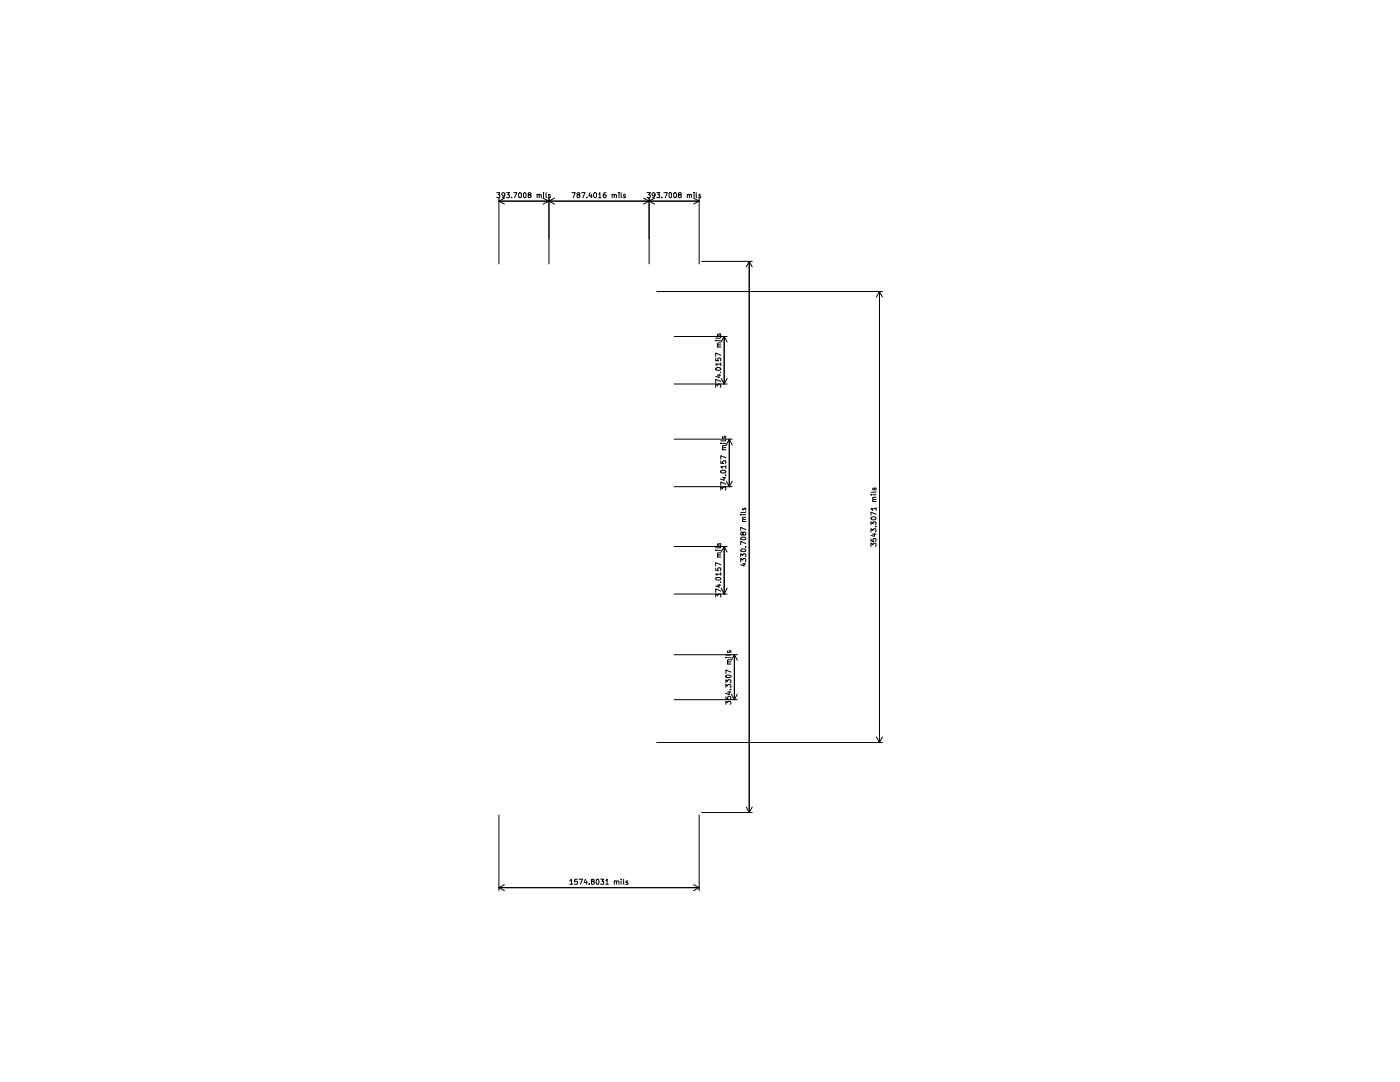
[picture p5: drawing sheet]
<svg xmlns="http://www.w3.org/2000/svg" width="279mm" height="216mm" viewBox="0 0 279 216" stroke-linecap="round" stroke-linejoin="round" font-family="sans-serif">
<g fill="none" stroke="#000" stroke-width=".2">
<path d="M99.1 38.4h.6l-.2 .5h.2v.5h-.6M99.6 39.5v13.2M100.7 39.5l-1.1 .6M100.8 38.9l-.1 .1-.4 .1-.1-.5 .1-.2 .5 .2-.2 .8-.4 .1M101.1 38.4h.6l-.4 .5h.3l.1 .4-.2 .2-.4-.1M102.1 39.4v.1M102.5 38.4h.6l-.4 1.1M103.5 38.5l.3-.1 .3 .2v.7l-.3 .2a.58 .58 0 0 1-.3-1zM104.6 38.4l.4 .2v.7l-.3 .2-.2-.2v-.7zM105.6 38.9l-.2-.1v-.3l.3-.1 .3 .2-.2 .3h-.4v.5a.32 .32 0 0 0 .5 0 .32 .32 0 0 0-.2-.5M107.2 38.9l.2-.1 .2 .1v.6M107.2 38.8v.7"/>
<path d="M107.6 38.9l.1-.1 .3 .1v.6M108.4 39.5l1.2 .6M108.5 38.4v.1M108.5 38.8v.7M109 38.4v.9l.1 .2M109.6 39.5v13.2M109.8 38.9l-.2-.1-.1 .3 .4 .2-.2 .2-.2-.1M110.7 39.5l-1.1 .6M114.1 38.4h.7l-.4 1.1M115.3 38.9l-.2-.3 .5-.2 .1 .2v.3h-.4l-.2 .2 .2 .4 .4-.2-.1-.4M116.1 38.4h.7l-.5 1.1M117.1 39.4v.1"/>
<path d="M117.8 38.4l-.3 .7h.7M118 38.8v.7M118.7 38.4l.3 .2v.7l-.3 .2a.6 .6 0 0 1 0-1.1zM119.5 38.8l.2-.4v1.1M119.5 39.5h.5M120.9 38.4h-.3a.7 .7 0 0 0 0 1.1l.3-.1 .1-.4-.1-.1h-.4l-.1 .1M122.2 38.9l.2-.1 .2 .1v.6M122.2 38.8v.7M122.6 38.9l.2-.1 .2 .1v.6M123.5 38.4v.1M123.5 38.8v.7M124 38.4v.9l.1 .2"/>
<path d="M124.8 38.9l-.3-.1v.3l.4 .2-.2 .2-.2-.1M128.4 39.5l2.2 1.2M129.1 38.4h.7l-.3 .5h.2l.1 .4-.2 .2-.5-.1M129.5 39.5v13.2M130.6 39.5l-2.2 1.2M130.7 38.9l-.1 .2-.4-.1-.1-.1v-.3l.5-.2a.7 .7 0 0 1-.1 1.1h-.3M131.1 38.4h.6l-.4 .5h.4v.5h-.6M132.1 39.4v.1M132.5 38.4h.7l-.4 1.1M133.7 38.4l.3 .2v.7l-.1 .2-.4-.2v-.7zM134.5 38.6l.2-.2a.55 .55 0 0 1 .3 .5 .55 .55 0 0 1-.3 .6l-.2-.2zM135.6 38.9l-.2-.2 .2-.3 .4 .2-.1 .3h-.4l-.1 .4 .2 .2 .4-.2-.2-.4"/>
<path d="M137.2 38.9l.2-.1 .2 .1v.6M137.2 38.8v.7M137.6 38.9l.2-.1 .2 .1v.6M138.4 39.5l1.1 .6M138.5 38.4v.1M138.5 38.8v.7M138.9 38.4v.9l.2 .2M139.5 39.5v13.2M139.8 38.9l-.2-.1-.2 .1 .5 .4-.2 .2-.3-.1M99.6 40.1h39.9M99.6 40.1l1.1 .6M109.6 40.1l-1.2 .6"/>
<path d="M109.6 40.1l1.1 .6M131.1 58.2h45M139.5 40.1l-1.1 .6M140 52.2h10.1M149.5 52.2v109.9M149.5 52.2l-.6 1.1M149.5 52.2l.6 1.1M175.5 58.2v90M175.5 58.2l-.6 1.1M175.5 58.2l.6 1.1M134.5 67.1h10.6M134.5 76.6h10.6"/>
<path d="M142.8 77.3v-.7l.5 .4 .1-.4h.3l.1 .3v.4M142.8 71.5v.5h.5v-.5h.5v.5M142.8 68h.1M142.9 73.4a.58 .58 0 0 1 .9 .3 .58 .58 0 0 1-1-.1zM143.2 74.8h.6M143.2 69.3h.6M143.2 68h.6M143.3 66.6l-.1 .3 .2 .1 .3-.5 .1 .2v.3M143.5 74.7v.7l-.7-.3M143.8 74.3h.1M143.8 76.1l-1-.4v.7M143.8 72.6h-1l.3 .2v.2"/>
<path d="M143.8 70.9l-1-.5v.7M143.8 68.8h-.5l-.1 .2 .1 .3M143.8 68.4h-.5l-.1 .2 .1 .2M143.8 67.3l-.1 .2h-.9M143.8 72.4v.6M143.9 75.5l.6 1.1M144.5 67.1v9.5M144.5 67.1l-.6 1.1M144.5 67.1l.6 1.1M145.1 75.5l-.6 1.1M134.5 87.6h11.6M134.5 97.1h11.6"/>
<path d="M143.8 97.8v-.6l.4 .3 .2-.3h.4v.6M143.8 94a.63 .63 0 0 1 1.1 .1 .54 .54 0 0 1-.6 .3 .54 .54 0 0 1-.5-.4zM143.8 91.9v.6h.6l-.2-.1 .2-.5h.4v.6M143.8 88.5h.1M144.2 87.1v.4h.2l.1-.4 .2-.1 .2 .2-.1 .3M144.2 95.3h.7M144.2 89.7h.7M144.2 88.5h.7M144.5 95.2v.6l-.7-.2M144.8 94.8h.1M144.9 96.6l-1.1-.4v.7M144.9 93.1h-1.1l.3 .4"/>
<path d="M144.9 91.4l-1.1-.5v.7M144.9 89.3l-.7 .1 .1 .3M144.9 88.9l-.7 .1v.3h.2M144.9 87.8l-.1 .2h-1M144.9 92.9v.6M144.9 96l.6 1.1M145.5 87.6v9.5M145.5 87.6l-.6 1.2M145.5 87.6l.6 1.2M146.1 96l-.6 1.1M173.8 98.7h.1M174.2 98.7h.6"/>
<path d="M174.2 97.4v.2l.1 .2 .2-.1v-.2l.3-.1v.4M174.8 99.7h-.6v.4M174.8 99.2h-.6v.3l.1 .2M174.8 98.1l-1 .1M134.5 109.1h10.6M134.5 118.5h10.6M142.8 119.1v-.6l.5 .4v-.4h.5v.6M142.8 115.4l.2-.2h.7l.1 .3-.1 .2h-.7zM142.8 113.4v.4l.5 .1v-.5l.4-.1 .1 .2v.4M142.8 109.8h.1M143.2 116.8h.6M143.2 111.2h.6"/>
<path d="M143.2 109.8h.6M143.3 108.5l-.1 .2 .1 .2 .2-.4h.3v.4M143.5 116.6v.6l-.7-.3M143.8 116.2h.1M143.8 117.9l-1-.4v.7M143.8 114.6h-1l.3 .2M143.8 112.7l-1-.4v.6M143.8 110.7h-.5v.5M143.8 110.3h-.5l-.1 .3 .1 .1M143.8 109.2l-1 .1M143.8 114.2v.6M143.9 117.3l.6 1.2"/>
<path d="M144.5 109.1v9.4M144.5 109.1l-.6 1.1M144.5 109.1l.6 1.1M145.1 117.3l-.6 1.2M147.8 112.1v-.7l.5 .4v-.3l.4-.1 .1 .2v.5M147.8 111.1v-.6l.5 .3v-.2l.4-.1 .1 .2v.4M147.8 107.4l.2-.2h.7l.1 .3-.1 .2h-.7zM147.8 102.7h.1M148 109.6h.7l.1 .3-.1 .2h-.7l-.2-.2zM148.2 112.5h.6M148.2 104.1h.6M148.2 102.7h.6"/>
<path d="M148.3 106.4l.1-.2h.3l.1 .2v.4h-.5v-.5l-.3-.1-.2 .2 .1 .4h.3l.1-.2M148.3 101.4l-.1 .2 .1 .2 .4-.5 .1 .2v.3M148.5 112.4v.5l-.7-.2M148.8 109.1h.1M148.8 108.5l-1-.5v.7M148.8 105.7l-1-.5v.6M148.8 103.6h-.5l-.1 .2 .1 .3M148.8 103.2h-.5l-.1 .3 .1 .1M148.8 102.1l-.1 .2h-.9M173.8 109.1v-.7l.4 .3v-.2l.5-.1 .1 .1v.6M173.8 107.5v.4l.5 .1-.1-.5 .5-.1 .1 .2v.4M173.8 106.2v-.7l.4 .3 .2-.3h.3l.1 .2v.5"/>
<path d="M173.8 104.7v-.6l.4 .4 .1-.4h.5v.6M173.9 103.2a.58 .58 0 0 1 .9 .3l-.1 .2h-.7l-.2-.2zM174.2 106.6h.6M174.2 100.1h.6M174.5 106.4v.6l-.7-.2M174.8 105.1h.1M174.8 102.6l-1-.4v.6M174.8 101.5h-1l.4 .4M174.8 101.3v.6M134.5 130.6h12.7M134.5 139.6h12.7M144.9 139v.4l.4 .1-.1-.3 .2-.3 .4 .1 .1 .4-.2 .1"/>
<path d="M144.9 137.2v-.6l.3 .3 .2-.3 .4 .1 .1 .4-.2 .1M144.9 136.2v-.6l.3 .4 .1-.4h.4l.2 .2v.3l-.2 .1M144.9 134.8l.7-.1 .3 .2v.1l-.3 .2h-.6l-.1-.1zM144.9 131.2h.1M145.2 129.9v.3h.3v-.3l.2-.1 .2 .2-.1 .2M145.2 138.1h.7M145.2 132.5h.7M145.2 131.2h.7M145.5 137.9v.7l-.7-.3M145.7 137.6h.2M145.9 134.1l-1-.4v.7M145.9 132.1h-.6v.4"/>
<path d="M145.9 131.7h-.6v.4M145.9 130.6l-.2 .1h-.8M146 138.5l.6 1.1M146.6 130.6v9M146.6 130.6l-.6 1.1M146.6 130.6l.6 1.1M147.2 138.5l-.6 1.1M131.1 148.2h45M144.9 140.5v-.5l.3 .2 .1-.2h.4l.2 .1-.2 .4M174.9 147.1l.6 1.1M176.1 147.1l-.6 1.1M99.6 162.6v15.1"/>
<path d="M99.6 177.1h39.9M99.6 177.1l1.1 .6M100.7 176.5l-1.1 .6M113.7 175.8l.3-.4v1M113.7 176.4h.6M115.2 175.4h-.5l-.1 .5h.5l.1 .5h-.6M115.6 175.4h.6l-.4 1M116.8 175.4l-.2 .7h.6M117.1 175.8v.6M117.6 176.4h.1M118.2 175.9l-.2-.1v-.3h.5l.1 .2-.2 .2h-.4l.1 .5h.3l.2-.1-.1-.4h-.1M119 175.5l.2-.1a.66 .66 0 0 1 .2 1h-.4z"/>
<path d="M119.9 175.4h.6l-.4 .5h.4v.5h-.6M120.9 175.8l.3-.4v1M120.9 176.4h.5M122.6 175.9h.4v.5M122.6 175.8v.6M123 175.9l.2-.1 .3 .1v.5M124 175.4v.1M124 175.8v.6M124.5 175.4v1M125.3 175.9l-.2-.1-.2 .1 .1 .2 .3 .1v.2h-.4M138.4 176.5l1.1 .6M139.5 162.6v15.1"/>
<path d="M139.5 177.1l-1.1 .6M140 162.1h10.1M148.9 161l.6 1.1M150.1 161l-.6 1.1"/>
</g>
</svg>
